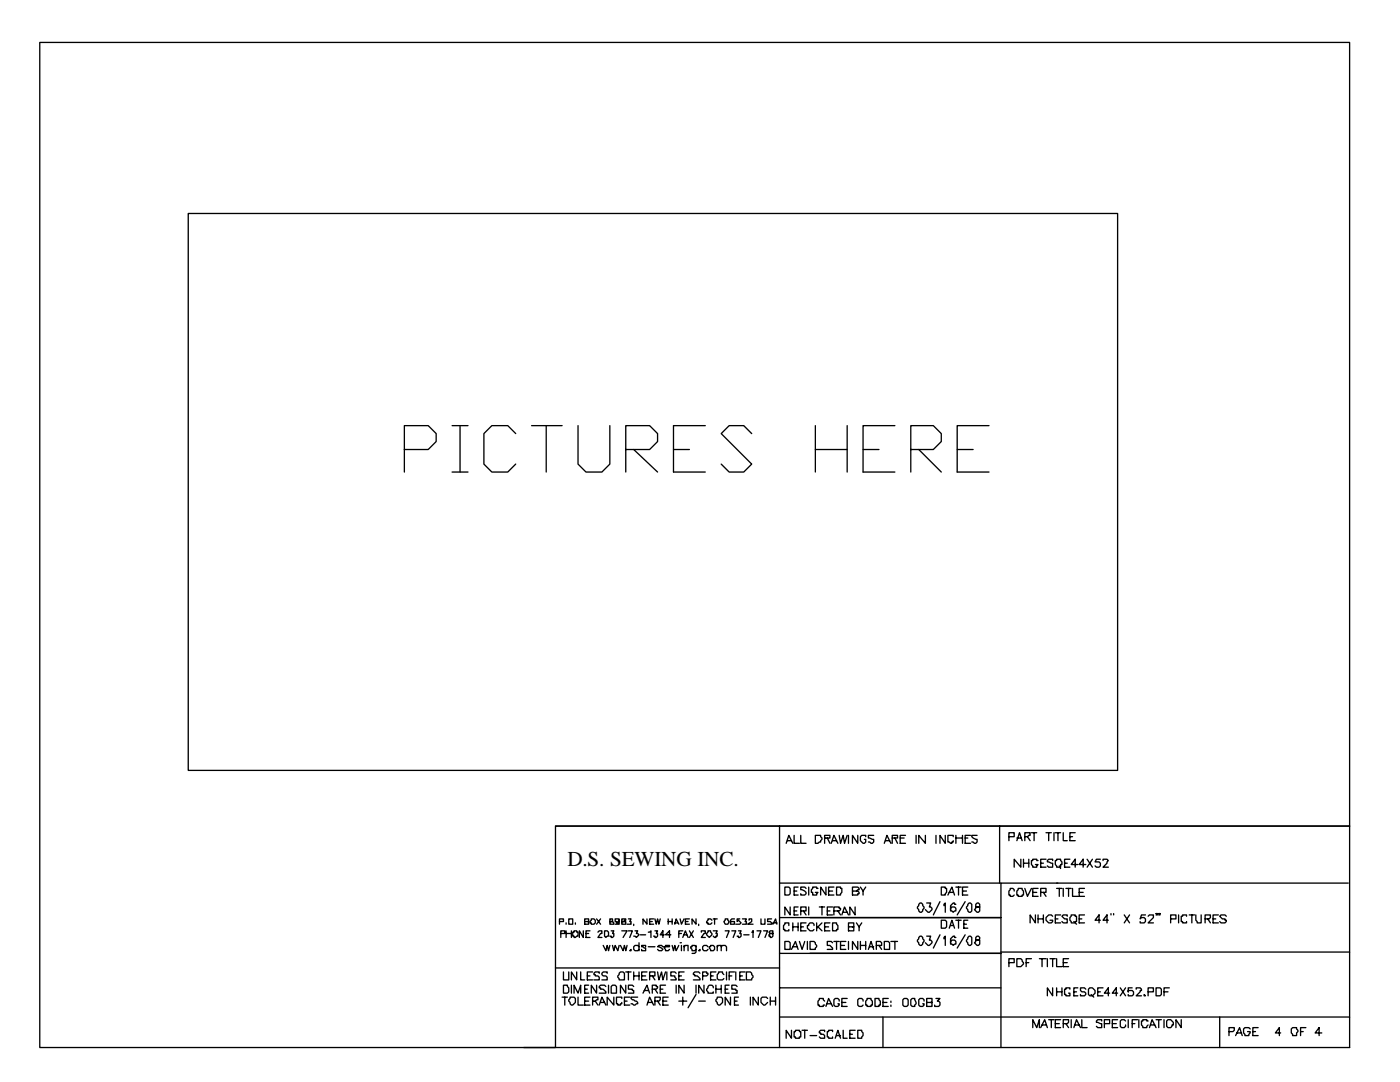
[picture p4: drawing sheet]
<svg xmlns="http://www.w3.org/2000/svg" width="279mm" height="216mm" viewBox="0 0 279 216" stroke-linecap="round" stroke-linejoin="round" font-family="sans-serif">
<defs><g id="words">
<text font-size="4.2" x="113.2" y="172.8">D.S. SEWING INC.</text>
</g></defs>
<g fill="none" stroke="#000" stroke-width=".26">
<path d="M7.9 8.5h261.4v156.3h-158.4v44.2h-103zM37.6 42.6h185.4v111.1h-185.4zM80.7 89.7h4.8l1.5-1.6v-1.6l-1.5-1.6h-4.8v9.3M90.2 84.9h3.2M90.2 94.2h3.2M91.8 84.9v9.3M102.9 86.5l-1.6-1.6h-3.1l-1.6 1.6v6.1l1.6 1.6h3.1l1.6-1.6M106.1 84.9h6.1M109 84.9v9.3M115.4 84.9v7.7l1.5 1.6h3.2l1.6-1.6v-7.7M124.9 89.7h4.7l1.6-1.6v-1.6l-1.6-1.6h-4.7v9.3M126.5 89.7l4.7 4.5"/>
<path d="M134.4 89.7h3.2M140.8 84.9h-6.4v9.3h6.4M150 86.5l-1.6-1.6h-2.9l-1.6 1.6 6.1 6.1-1.6 1.6h-2.9l-1.6-1.6M162.7 89.7h6.4M162.7 84.9v9.3M169.1 84.9v9.3M172.2 89.7h3.2M178.6 84.9h-6.4v9.3h6.4M181.8 89.7h4.5l1.6-1.6v-1.6l-1.6-1.6h-4.5v9.3M183.4 89.7l4.5 4.5M191 89.7h3.2M197.4 84.9h-6.4v9.3h6.4"/>
<path d="M110.9 164.8h158.4v44.2h-164.8M155.6 176.2h44.2M155.6 164.8v44.2M156.6 177h.8l.3 .3v1l-.3 .3h-.8zM156.9 168.3l.5-1.6 .8 1.6M157.2 167.7h.8M158.5 166.7v1.6h1M158.5 177.8h.5M159.3 177h-.8v1.6h.8M159.8 166.7v1.6h1.1M160.9 177.3l-.3-.3h-.8v.5h.3l.8 .6v.2l-.3 .3h-.8v-.3M161.4 177v1.6"/>
<path d="M162.7 166.7h1.1v.3l.2 .2-.2 .8h-.3l-.3 .3h-.5zM163.2 177.3h-.2v-.3h-.8v.3l-.3 .2v.6h.3v.5h.8v-.3l.2-.2h-.5M164.6 167.2h1v-.5h-1v1.6M164.8 177v1.6l-1-1.6v1.6M165.1 167.2l.5 1.1M165.4 177.8h.8M165.9 168.3l.5-1.6 .8 1.6M166.2 167.7h.8M166.4 177h-1v1.6h1M167 177h.7v.3h.3v.8l-.3 .2v.3h-.7zM167.5 166.7l.2 1.6 .6-1.6 .2 1.6 .6-1.6M169.3 166.7v1.6"/>
<path d="M170.1 177.8h.8l.3-.3h.2v-.2l-.2-.3h-1.1v1.6h1.1v-.3h.2v-.2l-.2-.3h-.3M171.2 166.7v1.6l-1.1-1.6v1.6M171.7 177l.5 .8v.8M172.8 167v-.3h-.8l-.3 .3v.7l.5 .6h.3l.3-.3v-.5h-.3M172.8 177l-.6 .8M174.4 166.7h-1.1v.5l1.1 .3v.5l-.3 .3-.8-.3M176.5 168.3l.5-1.6 .8 1.6M176.7 167.7h.8M178.1 167.2h1v-.5h-1v1.6M178.6 167.2l.5 1.1M179.7 167.2h.7M180.7 166.7h-1v1.6h1"/>
<path d="M182.8 166.7v1.6M184.7 166.7v1.6l-1.3-1.6v1.6M186.8 166.7v1.6M187.6 179.9l-1.3 2.7M187.9 177h.7v.3h.3v.8l-.3 .2v.3h-.7zM188.6 166.7v1.6l-1-1.6v1.6M189.2 178.6l.8-1.6 .5 1.6M189.4 178.1h.8M190.2 167v-.3h-1v1.3l.8 .3v-.3h.2v-.3M190.8 167.2h1.3M190.8 177h1M190.8 166.7v1.6"/>
<path d="M191.3 177v1.6M192.1 177.8h.8M192.1 166.7v1.6M192.6 167.2h.5M192.6 179.9l-1.6 2.7M193.1 177h-1v1.6h1M193.7 166.7h-1.1v1.6h1.1M195 166.7h-1.1v.3l.3 .2 .8 .3v.5l-.3 .3-.8-.3M199.5 164.8v11.4M201.3 167h1.1v-.8h-1.1v1.5M202.4 177.8v-.3l-.3-.2h-.5v.2l-.3 .3v.8h.3v.3h.5l.3-.3M202.9 167.7l.6-1.5 .5 1.5"/>
<path d="M202.9 167.2h.8M203.2 177.3h.8v.2l.3 .3v.8h-.3v.3h-.8v-.3h-.3v-.8l.3-.3zM203.7 171.4v1.6l-1.3-1.6v1.6M204.3 171.4v1.6M204.3 172.2h1M204.5 167h.6l.2-.3h.3v-.5h-1.1v1.5M204.5 177.3l.6 1.6 .7-1.6M205.1 167l.5 .7M205.3 171.4v1.6M205.8 166.2h1.1M206.1 178.1h.8M206.4 166.2v1.5"/>
<path d="M207.2 177.3h-1.1v1.6h1.1M207.2 171.7h-.3v-.3h-.8v.3h-.3v.8l.3 .3v.2h.8v-.2l.3-.3h-.6M207.7 178.1h1.1v-.8h-1.1v1.6M207.7 172.2h.5M208.2 178.1l.6 .8M208.8 171.4h-1.1v1.6h1.1M208.8 166.2h1M209.3 166.2v1.5M210.1 171.7v-.3h-.8l-.3 .3v.3l1.1 .2v.8h-.8l-.3-.2M210.3 166.2v1.5M210.6 171.7h.3v-.3h.8v.3l.2 .3v.5h-.2v.5h-.8v-.2l-.3-.3zM210.6 166.2h1.1"/>
<path d="M210.9 177.3h1M210.9 176.2h58.2M211.1 176.2h-11.3v32.8M211.1 166.2v1.5M211.4 177.3v1.6M211.4 172.8l.3 .5M212.2 166.2v1.5h.8M212.2 177.3v1.6M212.5 172.2h.5M212.7 177.3h1.1M213.3 177.3v1.6M213.5 171.4h-1v1.6h1"/>
<path d="M213.5 167h.5M214 177.3v1.6h1.1M214.6 166.2h-1.1v1.5h1.1M215.1 172.5h-1.3l.8-1.1v1.6M215.4 178.1h.8M216.4 177.3h-1v1.6h1M216.7 172.5h-1.3l.8-1.1v1.6M217 171.4l1 1.6M218 171.4l-1 1.6M219.6 171.4h-.8l-.3 .6h.8l.3 .2v.6l-.3 .2h-.5l-.3-.2M220.1 171.7v-.3h.8l.3 .3-.3 .3v.2l-.8 .8h1.1M110.9 193.1h44.7"/>
<path d="M111.7 183.9h.7v-.5h-.7v1M111.9 186.3h.8v-.6h-.8v1.4M112.2 199h1M112.4 196.6h.8v.2l.3 .3v.8l-.3 .3h-.8zM112.4 193.9v1.6h1.1v-1.6M112.7 199v1.6M113 184.1v.3M113 185.7v1.4M113 186.3h1M113.5 183.4h.8v1h-.8zM113.8 199h.8l.2 .2v.8l-.5 .6h-.3l-.2-.3v-.3l-.3-.2zM114 185.7v1.4"/>
<path d="M114 196.6v1.6M114.3 186h.3v-.3h.5v.3h.3v.8l-.8 .3v-.3h-.3zM114.6 198.2v-1.6l.8 1.6 .5-1.6v1.6M114.8 184.1v.3M115.1 193.9v1.6l-1.1-1.6v1.6M115.4 199v1.6h1M115.9 193.9v1.6h.8M116.4 185.7v1.4l-.8-1.4v1.4M116.7 183.9h.8v-.5h-.8v1h.8v-.5h-.3M116.7 199.8h.8M116.7 197.4h.5M116.9 186.3h.6"/>
<path d="M117.2 194.7h.5M117.5 196.6h-.8v1.6h.8M117.7 185.7h-.8v1.4h.8M117.7 199h-1v1.6h1M118 183.4h.5l.3 .2v.5l-.3 .3h-.5v-.3h-.3zM118.3 193.9h-1.1v1.6h1.1M118.3 199.8h.5l.3-.3h.2v-.5h-1v1.6M118.8 199.8l.5 .8M119.1 196.6v1.6l-1.1-1.6v1.6M119.1 183.4l.8 1M119.3 186l.3-.3h.5v.6h-.2l-.6 .8h.8M119.6 194.2v-.3h-.8l-.3 .3v.3h.3v.2h.5l.3 .3v.5h-1.1"/>
<path d="M119.9 183.4l-.8 1M120.4 188.6l.5 1.1 .3-1.1 .2 1.1 .3-1.1M120.7 185.7h.5l.2 .3v.8h-.2l-.3 .3-.2-.3zM120.9 196.8l-.2-.2h-.8l-.3 .2v.3h.3v.3h.5l.5 .5v.3h-1.3M121.2 194.2v-.3h-.8l-.3 .3v.3l.3 .2h.5l.3 .3v.5h-1.1M121.4 196.6v1.6M121.7 183.4v.5h.5l.3 .2v.3h-.8v-.5h.5v-.5zM122 196.8a.66 .66 0 0 1 1 0v1.4h-1zM122 185.7h.5l-.3 .6h.3v.5l-.3 .3h-.2v-.3h-.3M122.2 188.6l.3 1.1 .3-1.1 .5 1.1 .3-1.1M122.5 199v1.6l-1.3-1.6v1.6M123.6 183.6v.3h-.3v.2h-.3v-.2h-.2v-.5h.8v1h-.8"/>
<path d="M123.8 193.9h.6l.2 .3v1.3h-1v-.2l-.3-.3v-.3zM123.8 188.6l.6 1.1 .2-1.1 .3 1.1 .2-1.1M124.1 183.4v.5h.8v.5h-.8v-.5h.5v-.3h.3v-.2zM124.1 185.7h1l-.7 1.4M124.1 199.2v-.2h-1.1v1.3h.3v.3h.5v-.3h.3v-.3M124.6 199.8h.5M124.9 196.6v1.6l-1.1-1.6v1.6M124.9 193.9h1M125.4 183.4h.5l-.2 .5h.2v.5h-.8M125.4 185.7h.8l-.5 1.4M125.4 193.9v1.6M125.7 189.7l.2-.3v.3z"/>
<path d="M125.7 199h-1.1v1.6h1.1M126.5 196.8l-.3-.2h-.8v.8h.8v.2h.3v.6h-1.1M126.5 184.4v.3M126.5 193.9v1.6M126.5 194.7h1M126.7 185.7h.6l-.3 .6h.3l.2 .2-.5 .6-.3-.3h-.2M127.3 199h-1.4v.2l.3 .3h.3l.8 .5v.3h-.3l-.3 .3-.8-.3M127.5 188.9l-.2-.3h-.6l-.2 .3v.5l.2 .3h.6l.2-.3M127.5 188.1v1.6M127.5 193.9v1.6M127.8 186.5h1.1M128.1 194.7h.8"/>
<path d="M128.3 198.2l.8-1.6 .5 1.6M128.6 197.6h.8M128.9 188.9v-.3h-.8v.3l.8 .3v.5h-.8v-.3M129.1 183.4v1l-.8-1v1M129.1 193.9h-1v1.6h1M129.4 186h.2l.3-.3v1.4M129.4 188.9h1.3M129.6 194.7h1.1v-.8h-1.1v1.6M129.6 183.9h.6M130.2 197.4h.8l.2-.3v-.3h-.2v-.2h-.8v1.6M130.2 194.7l.5 .8M130.4 183.4h-.8v1h.8"/>
<path d="M130.7 183.4l.3 1 .2-1 .3 1 .3-1M130.7 185.7h.5l-.2 .6h.2v.5l-.2 .3h-.3v-.3h-.3M130.7 199.8h.8l.3-.3v-.5h-1.1v1.6M130.7 197.4l.5 .8M131.2 193.9l.3 1.6 .5-1.6 .3 1.6 .5-1.6M131.2 199.8l.6 .8M131.8 197.4h.5M132.3 188.9l-.3-.3h-.5l-.3 .3 .8 .3 .3 .2-.3 .3h-.5l-.3-.3M132.3 199.8h.8M132.6 188.9h1v-.3h-.8v.3h-.2l.2 .8h.5l.3-.3M132.6 186.5h-.8l.5-.8v1.4M132.8 196.6h-1v1.6h1"/>
<path d="M133.1 193.9v1.6M133.3 199h-1v1.6h1M133.3 183.9h.8M133.3 183.4v1M133.9 186.5h-1.1l.8-.8v1.4M134.1 188.6l.3 1.1 .3-1.1 .2 1.1 .6-1.1M134.1 183.4v1M134.7 184.4l.2-1 .6 1M134.7 184.1h.5M134.9 194.2l-.2-.3h-.8v.8h.8v.3l.2 .3v.2h-1M134.9 196.6v1.6M135.5 186.3h.5"/>
<path d="M135.5 194.7h.5M135.5 199.8h1.6M135.7 188.1h.3zM135.7 183.4l.3 1 .5-1M136 188.6v1.1M136.3 185.7h-.8v1.4M136.3 187.1l.5-1.4 .5 1.4M136.3 199v1.6M136.5 188.9l.3-.3h.5v1.1M136.5 193.9h-1v1.6h1M136.5 196.6v1.6l-1-1.6v1.6M136.5 188.6v1.1"/>
<path d="M136.5 186.5h.6M136.8 183.9h.5M137.6 183.4h-.8v1h.8M137.6 185.7l.8 1.4M138.4 185.7l-.8 1.4M138.9 188.6v1.4l-.3 .2h-.5M138.9 188.9l-.3-.3h-.5v.3h-.3l.3 .8h.5l.3-.3M138.9 183.4v1l-.8-1v1M138.9 198.4l-1.6 2.7M138.9 196.6v1.6M139.4 189.7l.3-.3v.3zM139.4 184.4v.3"/>
<path d="M139.4 199.8h1.4M139.7 194.2l-.3-.3h-.8l-.2 .3v.3h.2v.2h.6l.5 .6v.2h-1.3M140 186v-.3h.8v.6h-.3l-.5 .8h.8M140.2 194.7h.8l.3-.2v-.3h-.3v-.3h-.8v1.6M140.5 196.6v1.6l-1.1-1.6v1.6M141.3 185.7h.5v.3l.3 .3v.2l-.5 .6-.6-.6zM141.3 188.9l-.3-.3h-.5l-.3 .3v.5l.3 .3h.5l.3-.3M141.6 188.9h.2v-.3h.5l.3 .3v.5l-.3 .3h-.5zM141.8 194.7h.5M142.1 183.6l-.3-.2h-.5v.2l-.3 .3v.2h.3v.3h.5l.3-.3M142.3 185.7h.8l-.2 .6h.2v.5h-.2v.3h-.3l-.3-.3M142.3 197.1v-.3l-.2-.2h-.5l-.6 .8 .3 .8h1v-.3"/>
<path d="M142.3 183.4h.8M142.6 183.4v1M142.9 193.9h-1.1v1.6h1.1M142.9 197.4h1M142.9 196.6v1.6M143.1 199h.8l.3 .2v.8l-.5 .6h-.3l-.3-.3v-.3l-.2-.2zM143.1 188.9l.3-.3h.5v1.1M143.1 188.6v1.1M143.9 188.9l.3-.3h.5l.3 .3v.8M143.9 196.6v1.6M144.5 194.5l-.3-.3v-.3h-.8v.3l-.3 .3v.8l.3 .2h.8l.3-.2M144.7 183.4h.6v.2l.2 .3-.2 .5h-.6l-.2-.5 .2-.3z"/>
<path d="M144.7 185.7h.8l-.5 1.4M144.7 197.4h.6M145 193.9v1.6M145.5 196.6h-.8v1.6h.8M145.5 194.7h.5M145.8 199v1.6l-1.1-1.6v1.6M146 185.7h.8l-.5 1.4M146.6 183.4h-.6l-.2 .2v.8h.8v-.5h-.8v.2M146.6 193.9h-1.1v1.6M146.6 199.8h.5M146.8 193.9v1.6M147.1 196.8l-.3-.2h-.8v.8h.8v.2h.3v.6h-1.1"/>
<path d="M147.4 185.7h.5l-.3 .6h.3v.5l-.3 .3h-.2v-.3h-.3M147.4 199h-.8v1.6h.8M147.6 183.4h-.5v.5l.3-.3 .5 .5-.3 .3h-.8M147.6 194.7h.6M148.2 183.4h.8l-.3 .5h.3v.5h-.8M148.4 186.5h1.1M148.7 193.9h-1.1v1.6h1.1M149 193.9h.8l.2 .3v.3l.3 .2-.3 .8h-1zM149.5 183.6v-.2h.5v.5l-.8 .5h1.1M149.8 199v1.6M150 186h.3v-.3v1.4M151.1 185.7h.8l-.6 1.4"/>
<path d="M151.3 199v1.6l-1-1.6v1.6M151.9 183.4v1h.8v-1M152.4 185.7h.8l-.5 1.4M153.2 199.2l-.3-.2h-.8l-.2 .2v.8l.5 .6h.3l.5-.6M153.5 186l.2 .3h.6v.5l-.3 .3h-.3v-.3h-.2v-.3l.2-.2h.6v-.6h-.6zM153.7 199.8h1.1M153.7 199v1.6M154 183.4h-.8v.5h.5l.3 .2v.3h-.8M154.3 184.4l.5-1 .2 1M154.3 184.1h.7M154.8 199v1.6M155.6 197.1h44.2"/>
<path d="M155.6 190.2h44.2M155.6 183.1h44.2M156.6 187.9h.8l.3 .2v1.3h-1.1zM157.4 184.7v-.6h-.8v.3l-.2 .3v.8h.2v.2h.8v-.2M157.7 181v1.6l-1.1-1.6v1.6M158 189.4l.8-1.5 .5 1.5M158.2 188.9h.8M158.2 184.1v1.6M158.2 184.9h1.1M158.5 181.8h.5M159.3 181h-.8v1.6h.8M159.3 184.1v1.6"/>
<path d="M159.5 187.9l.6 1.5 .5-1.5M159.8 181.8h1.1v-.8h-1.1v1.6M159.8 184.9h.5M160.3 181.8l.6 .8M160.9 184.1h-1.1v1.6h1.1M161.1 187.9v1.5M161.4 181v1.6M161.7 187.9h.8l.2 .2v.3l.3 .2-.3 .8h-1zM162.5 184.7v-.3l-.3-.3h-.5l-.3 .3v.3h-.3v.5l.6 .5h.5l.3-.2M163 184.1v1.6M163.2 184.9l.8 .8M163.5 181h1.1"/>
<path d="M164 184.1l-1 1.1M164 181v1.6M164.6 199.8l-.3-.3v-.3h-.8v.3l-.3 .3v.8h.3v.2h.8v-.2h.3M164.6 184.9h.8M165.1 181.8h.5M165.6 184.1h-1v1.6h1M166.2 184.1h.8v.3l.2 .3v.8h-.2v.2h-.8zM166.2 188.1l-.3-.2h-.8v.7h.5l.6 .6v.2h-1.1M166.2 181h-1.1v1.6h1.1M166.4 181.8h1.1l.2-.3v-.3h-.2v-.2h-1.1v1.6M166.4 187.9h1.1M167 187.9v1.5"/>
<path d="M167.2 181.8l.5 .8M167.5 199.8v-.3l-.3-.3h-.5l-.3 .3v1.1l.3 .2h.5l.3-.2v-.3h-.3M167.7 188.6h.8M168 182.6l.5-1.6 .8 1.6M168.3 182h.8M168.8 187.9h-1.1v1.5h1.1M169.1 199.2h-1.1v1.6h1.1M169.3 184.9h1.1v-.8h-1.1v1.6h1.1v-.8h-.3M169.3 187.9v1.5M170.7 181v1.6l-1.1-1.6v1.6M170.9 184.1l.5 .8v.8M171.2 187.9v1.5l-1.1-1.5v1.5"/>
<path d="M171.7 188.6h1.1M171.7 187.9v1.5M172 184.1l-.6 .8M172.2 199.8v-.3l-.2-.3h-.6l-.2 .3v1.1l.2 .2h.6l.2-.2M172.8 187.9v1.5M173 199.2h.8v.3l.3 .3v.8h-.3v.2h-.8v-.2h-.2v-.8l.2-.3zM173.3 189.4l.5-1.5 .6 1.5M173.6 188.9h.8M174.6 199.2h.8v.3l.3 .3v.8h-.3v.2h-.8zM174.9 188.6h1v-.5l-.2-.2h-.8v1.5M175.4 188.6l.5 .8M176.5 187.9h.8l.2 .2v1.3h-1z"/>
<path d="M177.3 199.2h-1.1v1.6h1.1M177.8 199.8v.2zM177.8 187.9h1.3M178.6 187.9v1.5M180.2 199.5l.2-.3h.6l.2 .3v1.1l-.2 .2h-.6l-.2-.2zM181.8 199.5l.2-.3h.6l.2 .8-.2 .8h-.6l-.2-.2zM183.4 187.1l.2-.3h.3l.5 .8v.3l-.5 .7h-.3l-.2-.2v-.3l-.3-.2zM183.4 180.4l.2-.2h.3l.5 .8v.2l-.5 .8h-.3l-.2-.2v-.3l-.3-.3zM184.4 199.8v-.3l-.3-.3h-.5l-.2 .3v1.1l.2 .2h.5l.3-.2v-.3h-.3M184.9 186.8h.8l-.2 .8h.2l.3 .3v.2l-.5 .5h-.3l-.5-.5M184.9 180.2h.8l-.2 .8h.2l.3 .2v.3l-.5 .5h-.3l-.5-.5M186.8 199.2h.8l-.5 .6h.2l.3 .2v.6l-.3 .2h-.8v-.2"/>
<path d="M187.6 186.5l-1.3 2.7M187.9 183.6h.7l.3 .3v1l-.3 .3h-.7zM188.4 187.3v-.2l.2-.3v1.8M188.4 180.7v-.3l.2-.2v1.8M189.4 185.2l.6-1.6 .5 1.6M189.7 184.7h.5M190.8 187.1h-.3v-.3h-.3l-.5 .5v1.1h.3l.2 .2 .3-.2h.3v-.5l-.3-.3h-.5l-.3 .3v.2M190.8 180.4h-.3v-.2h-.3l-.5 .5v1.1h.3l.2 .2 .3-.2h.3v-.6l-.3-.2h-.5l-.3 .2v.3M190.8 183.6h1M191.3 183.6v1.6M192.4 184.4h.5M192.6 186.5l-1.6 2.7"/>
<path d="M193.1 187.1l.3-.3h.3l.2 .3v1.3l-.2 .2h-.3l-.3-.2v-.3l-.2-.2zM193.1 180.4l.3-.2h.3l.2 .2v1.4l-.2 .2h-.3l-.3-.2v-.3l-.2-.3zM193.1 183.6h-.7v1.6h.7M195 186.8l-.3 .3v.5h.8v.8l-.2 .2h-.3l-.5-.5 .2-.2v-.3h.6l.2-.3v-.2l-.2-.3zM195 180.2l-.3 .2v.6h.8v.8l-.2 .2h-.3l-.5-.5 .2-.3v-.2h.8v-.6l-.2-.2zM199.8 190h69.5M201.3 192.1h1.1v-.8h-1.1v1.6M202.9 191.3h.8l.6 .8v.3l-.6 .5h-.8zM204.8 192.1h.5M205.8 191.3h-1v1.6M206.6 182.6v1.5l-1-1.5v1.5M207.2 182.6v1.5"/>
<path d="M207.2 183.4h1M207.4 191.3h1.4M208 191.3v1.6M208.2 182.6v1.5M209 191.3v1.6M209.5 191.3h1.1M210.1 182.8l-.3-.2h-.5l-.5 .5v.5l.5 .5h.5l.3-.2v-.3h-.6M210.1 197.1v1.6l-1.1-1.6v1.6M210.1 191.3v1.6M210.6 183.4h.5M210.9 191.3v1.6h1M210.9 197.1v1.6"/>
<path d="M210.9 197.9h1M211.7 182.6h-1.1v1.5h1.1M211.9 197.1v1.6M212.2 192.1h.8M213 182.8v-.2h-.8l-.3 .2 .6 .6h.5v.7h-.8l-.3-.2M213.3 191.3h-1.1v1.6h1.1M213.5 197.4v-.3h-.8v.3h-.2v1h.2v.3h.8v-.5h-.2M213.8 182.6h.8v.2h.2v1.1h-.2v.2h-.8v-.2l-.3-.3v-.5l.3-.3zM214.3 183.9l.5 .5M214.3 197.9h.5M215.1 197.1h-.8v1.6h.8M215.4 183.4h.5"/>
<path d="M216.4 182.6h-1v1.5h1M216.7 197.4l-.3-.3h-.8v.5l.3 .3h.5l.3 .3v.2l-.3 .3h-.8v-.3M217.2 197.4l.3-.3h.5l.5 .5v.6l-.5 .5h-.5l-.3-.3zM217.8 198.4l.5 .6M219.1 197.9h.5M219.6 183.6h-1.1l.8-1v1.5M220.1 197.1h-1v1.6h1M221.2 183.6h-1.1l.8-1v1.5M221.5 198.2h-1.1l.8-1.1v1.6M221.7 182.3v.3M222.2 182.3v.3M223 198.2h-1l.8-1.1v1.6"/>
<path d="M223.6 197.1l1 1.6M224.4 182.6l1 1.5M224.6 197.1l-1 1.6M225.4 182.6l-1 1.5M226 197.1h-.8v.8v-.3h.8l.2 .3v.5l-.2 .3h-.8v-.3M226.7 197.4v-.3h.8l.3 .3v.2h-.3v.3l-.8 .8h1.1M228.3 198.4l.3 .3h-.3zM228.6 182.6h-.8l-.3 .8 .3-.3h.5l.3 .3v.5l-.3 .2h-.8v-.2M229.1 182.8l.3-.2h.8v.5l-1.1 1h1.1M229.1 197.9h1.1v-.8h-1.1v1.6M230.7 197.1h.8l.3 .3v1l-.3 .3h-.8zM231 182.3h-.3h.3v.3h-.3"/>
<path d="M231.5 182.3h-.3h.3v.3h-.3M232.3 197.9h.8M233.4 197.1h-1.1v1.6M233.6 183.4h1.1v-.8h-1.1v1.5M235.2 182.6v1.5M236.8 182.8v-.2h-.8v.2h-.3v1.1h.3v.2h.8v-.2M237.3 182.6h1.1M237.9 182.6v1.5M238.7 182.6v1l.2 .3v.2h.8v-1.5M240.5 183.4h.8l.3-.3v-.5h-1.1v1.5M241 183.4l.6 .7M242.1 183.4h.5"/>
<path d="M243.2 182.6h-1.1v1.5h1.1M244.7 182.8l-.2-.2h-.8l-.3 .2 .5 .6h.6v.2h.2v.3l-.2 .2h-.8l-.3-.2M119.6 200.6l.5-1.6 .8 1.6M119.9 200h.8M129.1 200.6l.5-1.6 .8 1.6M129.4 200h.8M155.6 202.9h113.7M158 205.6v1.6l-1.1-1.6v1.6M158.5 205.8h.3v-.2h.7v.2h.3v1.1h-.3v.3h-.7v-.3h-.3zM160.1 205.6h1M160.6 205.6v1.6M161.7 206.6h1.3"/>
<path d="M164.6 205.8v-.2h-.8l-.3 .2v.3h.3v.3h.5l.3 .2v.6h-.8l-.3-.3M164.8 200.8l.6-1.6 .8 1.6M165.1 200.3h.8M166.2 205.8v-.2h-.8v.2h-.3v1.1h.3v.3h.8v-.3M166.7 207.2l.5-1.6 .5 1.6M167 206.6h.7M168 200h.8M168.3 205.6v1.6h.8M169.6 206.4h.5M170.7 205.6h-1.1v1.6h1.1M171.2 205.6h.8v.2l.2 .3v.5l-.2 .3v.3h-.8zM176.2 200h.8"/>
<path d="M176.2 202.9v6.1M177.8 200.6v.2M184.9 200h1.1v-.8h-1.1v1.6h1.1v-.8h-.3M206.1 205.1v-1.6l.8 1.6 .5-1.6v1.6M207.7 205.1l.8-1.6 .5 1.6M208 204.5h.8M209.3 203.5h1M209.8 203.5v1.6M210.6 204.3h.8M211.7 203.5h-1.1v1.6h1.1M212.2 204.3h.8l.3-.3v-.5h-1.1v1.6M212.7 204.3l.6 .8"/>
<path d="M213.8 203.5v1.6M214.3 205.1l.5-1.6 .8 1.6M214.6 204.5h.8M215.9 203.5v1.6h1.1M219.9 203.7v-.2h-.8l-.3 .2v.3l1.1 .3v.8h-.8l-.3-.3M220.4 204.3h1.1v-.8h-1.1v1.6M222 204.3h.8M223 203.5h-1v1.6h1M224.6 203.7l-.2-.2h-.6l-.2 .2v1.1l.2 .3h.6l.2-.3v-.3M225.2 203.5v1.6M226 204.3h.5M227 203.5h-1v1.6"/>
<path d="M227.3 203.5v1.6M229.1 203.7h-.2v-.2h-.8v.2h-.3v.8l.3 .3v.3h.8v-.3l.2-.3M229.4 205.1l.5-1.6 .8 1.6M229.7 204.5h.8M230.7 203.5h1.1M231.2 203.5v1.6M232.3 203.5v1.6M232.8 203.7l.3-.2h.5l.6 .5v.5h-.3v.3l-.3 .3h-.5l-.3-.3zM235.7 203.5v1.6l-1-1.6v1.6M243.4 202.9v6.1M245.3 205.8h.8l.2-.2v-.5h-1v1.5M246.6 206.6l.8-1.5 .5 1.5"/>
<path d="M246.9 206.1h.7M249.5 205.3l-.3-.2h-.8l-.2 .2v.8l.2 .3v.2h.8l.3-.8h-.5M250 205.8h.6M251.1 205.1h-1.1v1.5h1.1M255.6 206.1h-1.1l.8-1v1.5M257.7 205.3l.3-.2h.8v.2l.2 .3v.2l-.2 .3v.5h-.8v-.2l-.3-.3zM259.6 205.8h.5M260.6 205.1h-1v1.5M263.8 206.1h-1.3l.8-1v1.5"/>
</g>
<use href="#words"/>
</svg>
